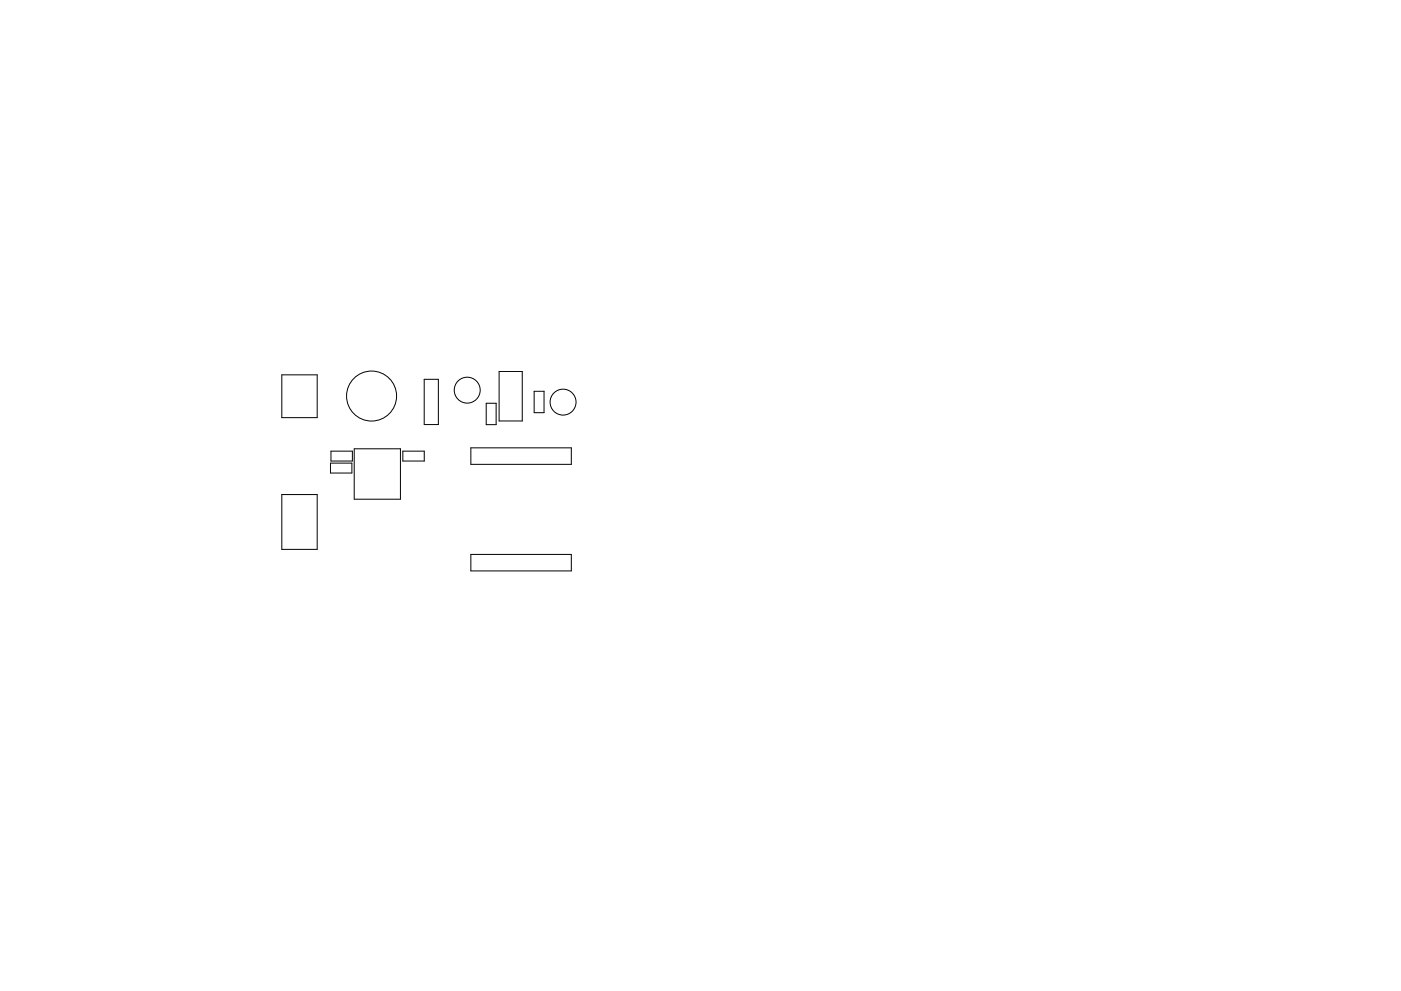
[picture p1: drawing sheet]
<svg xmlns="http://www.w3.org/2000/svg" width="297mm" height="210mm" viewBox="0 0 297 210" stroke-linecap="round" stroke-linejoin="round" font-family="sans-serif">
<g fill="none" stroke="#000" stroke-width=".21">
<path d="M59.7 79.5h7.6v9.1h-7.6zM105.8 78.8h4.9v10.5h-4.9zM70.1 98.3h4.5v2.1h-4.5zM70.2 95.7h4.5v2.1h-4.5zM75.1 95.2h9.8v10.7h-9.8zM85.4 95.7h4.6v2.1h-4.6zM89.9 80.5h3v9.6h-3zM99.8 95h21.3v3.5h-21.3zM103.1 85.6h2.1v4.5h-2.1zM113.2 83h2.2v4.6h-2.2zM59.7 104.9h7.6v11.7h-7.6zM99.8 117.6h21.3v3.5h-21.3z"/>
<circle cx="78.8" cy="84" r="5.3"/>
<circle cx="99.1" cy="82.8" r="2.75"/>
<circle cx="119.4" cy="85.3" r="2.75"/>
</g>
</svg>
